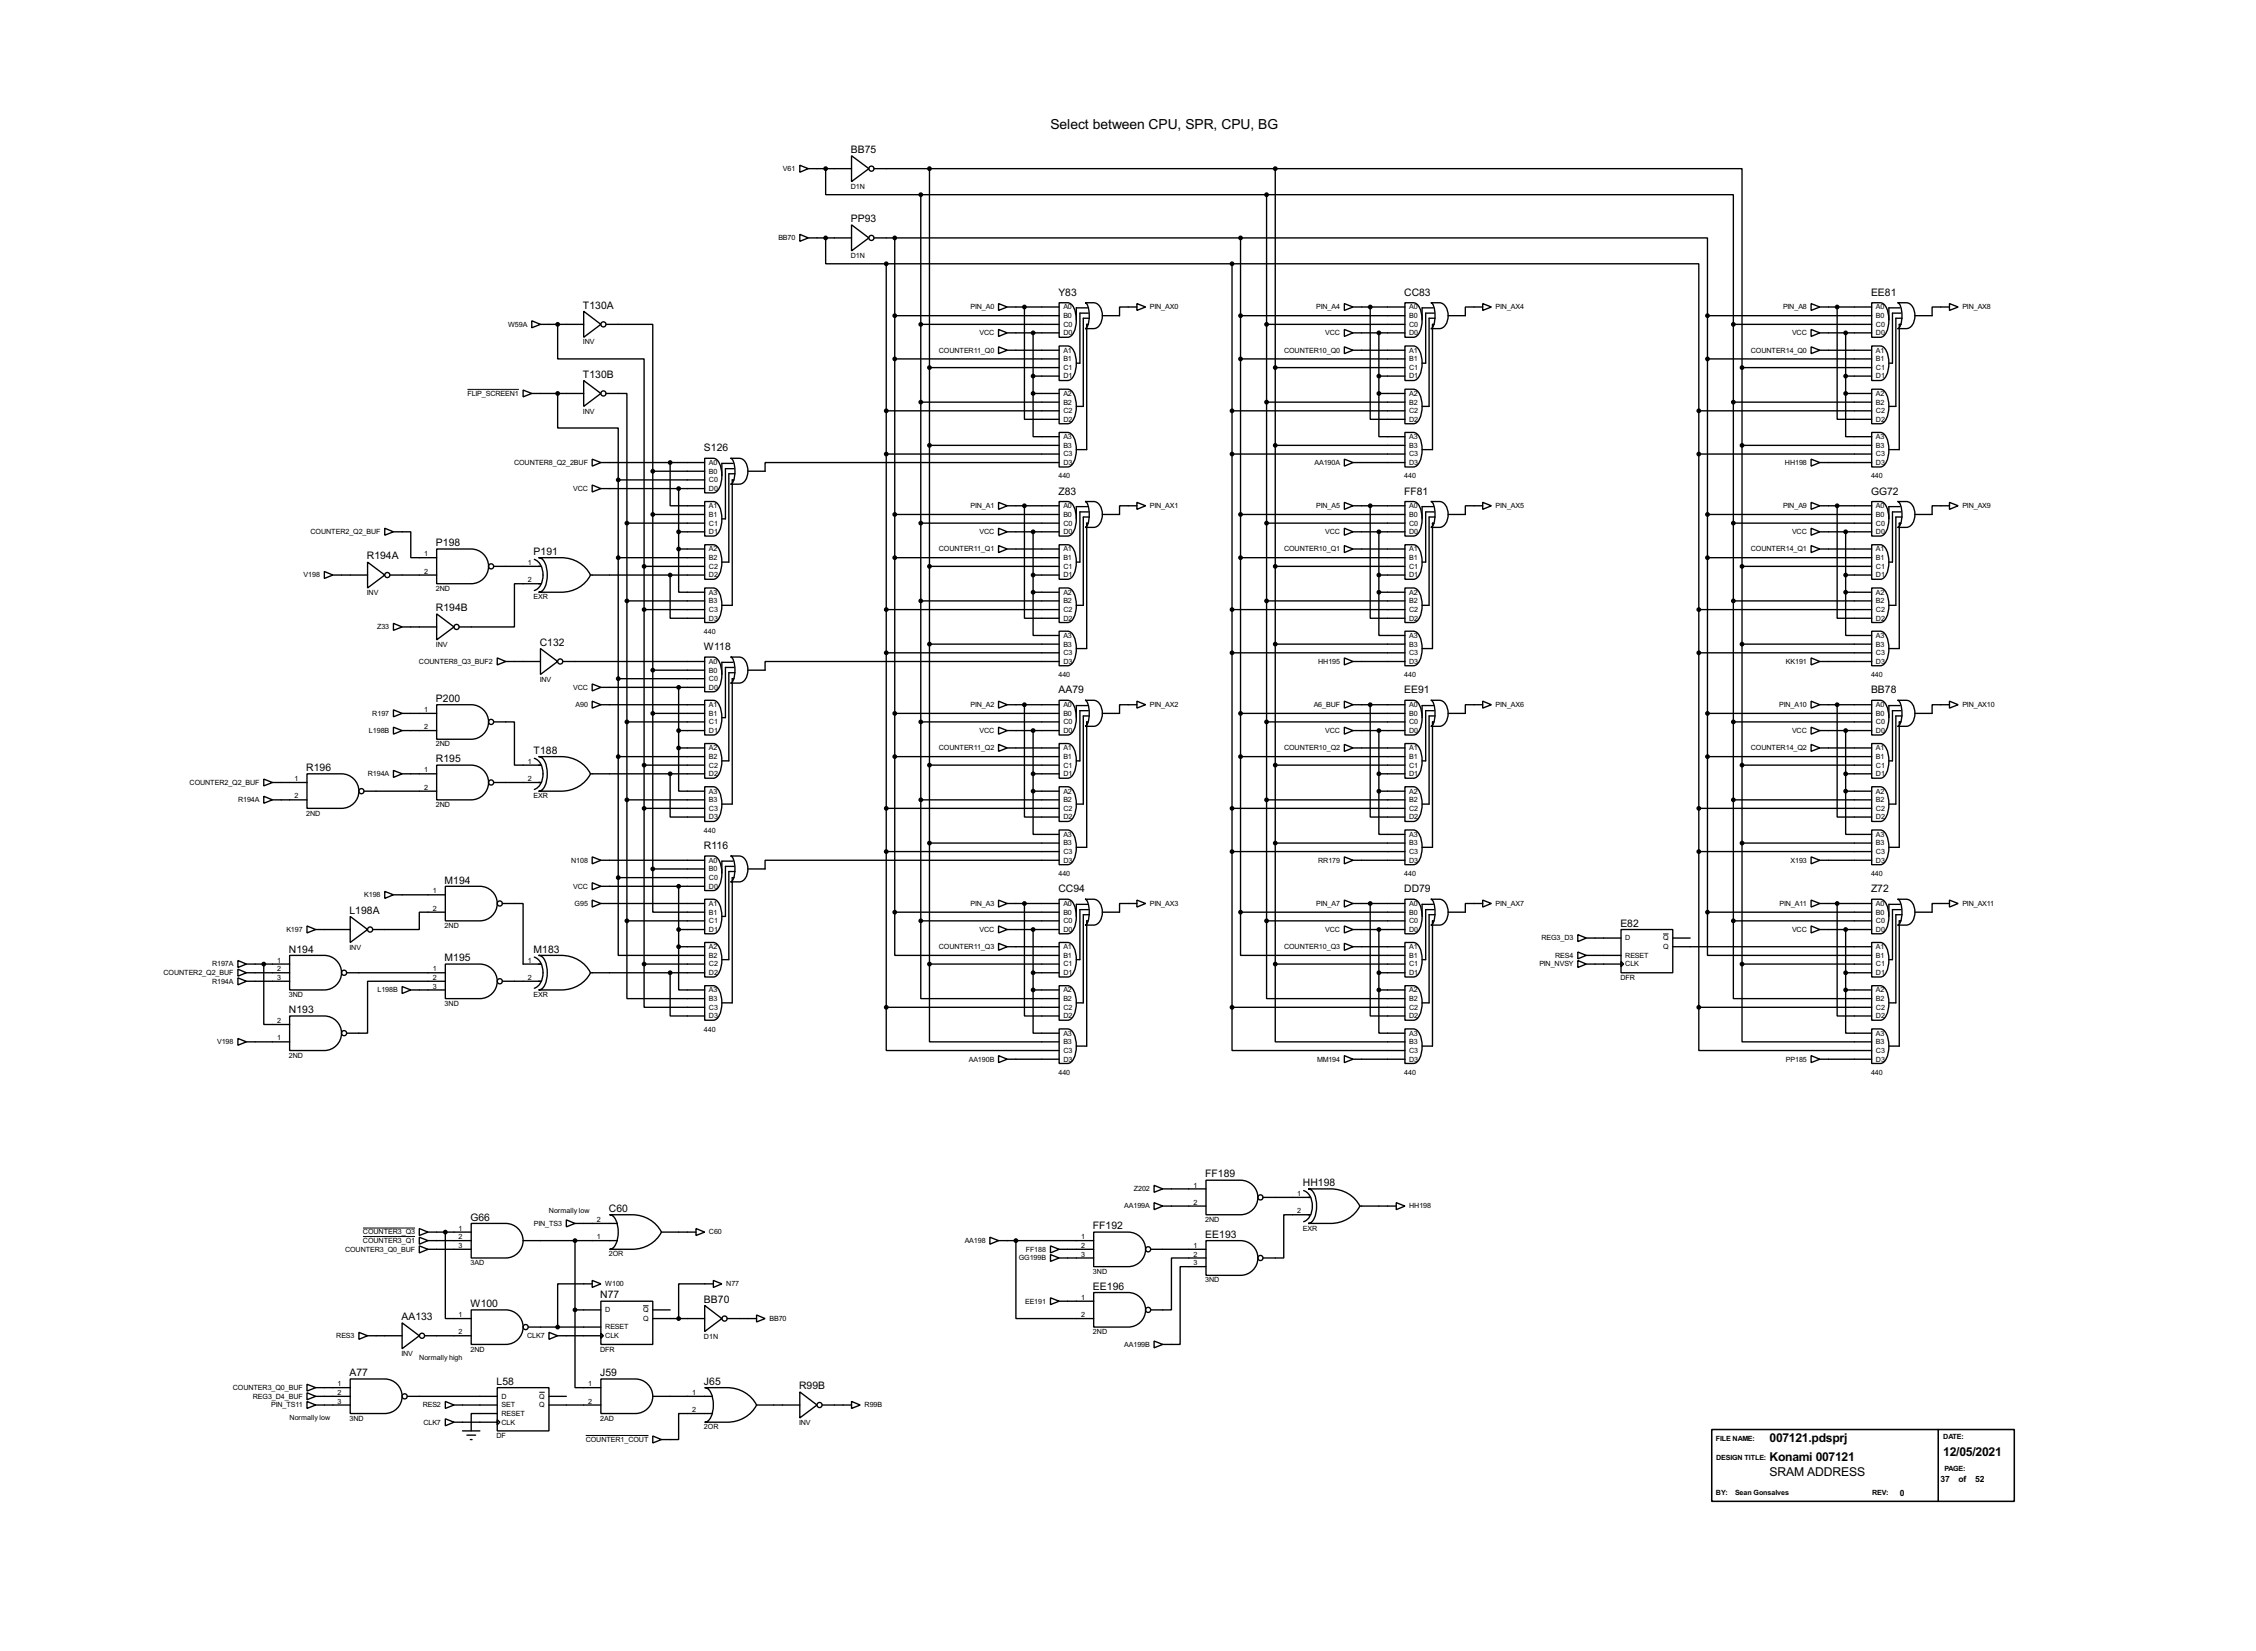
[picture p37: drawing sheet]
<svg xmlns="http://www.w3.org/2000/svg" width="663mm" height="485mm" viewBox="0 0 663 485" stroke-linecap="round" stroke-linejoin="round" font-family="sans-serif">
<defs><g id="words">
<text font-size="4.6" x="308.7" y="38">Select between CPU, SPR, CPU, BG</text>
<g font-size="4">
<text x="520" y="423.6">007121.pdsprj</text>
<text x="520" y="429.4">Konami 007121</text>
<text x="571" y="427.7">12/05/2021</text>
<text x="520" y="433.8">SRAM ADDRESS</text>
</g>
<g font-size="3.4">
<text x="250" y="45">BB75</text>
<text x="250" y="65.3">PP93</text>
<text x="311" y="86.8">Y83</text>
<text x="412.6" y="86.8">CC83</text>
<text x="549.8" y="86.8">EE81</text>
<text x="171.3" y="90.7">T130A</text>
<text x="171.3" y="111">T130B</text>
<text x="206.9" y="132.6">S126</text>
<text x="311" y="145.3">Z83</text>
<text x="412.6" y="145.3">FF81</text>
<text x="549.8" y="145.3">GG72</text>
<text x="128.1" y="160.5">P198</text>
<text x="107.8" y="164.4">R194A</text>
<text x="156.8" y="163">P191</text>
<text x="128.1" y="179.6">R194B</text>
<text x="158.6" y="189.8">C132</text>
<text x="206.9" y="191">W118</text>
<text x="311" y="203.7">AA79</text>
<text x="412.6" y="203.7">EE91</text>
<text x="549.8" y="203.7">BB78</text>
<text x="128.1" y="206.3">P200</text>
<text x="156.8" y="221.5">T188</text>
<text x="90" y="226.6">R196</text>
<text x="128.1" y="224">R195</text>
<text x="206.9" y="249.4">R116</text>
<text x="130.7" y="259.6">M194</text>
<text x="311" y="262.1">CC94</text>
<text x="412.6" y="262.1">DD79</text>
<text x="549.8" y="262.1">Z72</text>
<text x="102.7" y="268.5">L198A</text>
<text x="476.1" y="272.3">E82</text>
<text x="84.9" y="279.9">N194</text>
<text x="156.8" y="279.9">M183</text>
<text x="130.7" y="282.5">M195</text>
<text x="84.9" y="297.7">N193</text>
<text x="354.2" y="346">FF189</text>
<text x="382.9" y="348.5">HH198</text>
<text x="138.3" y="358.7">G66</text>
<text x="178.9" y="356.1">C60</text>
<text x="321.2" y="361.2">FF192</text>
<text x="354.2" y="363.7">EE193</text>
<text x="176.4" y="381.5">N77</text>
<text x="206.9" y="382.8">BB70</text>
<text x="321.2" y="379">EE196</text>
<text x="118" y="387.9">AA133</text>
<text x="138.3" y="384.1">W100</text>
<text x="102.7" y="404.4">A77</text>
<text x="145.9" y="406.9">L58</text>
<text x="176.4" y="404.4">J59</text>
<text x="206.9" y="406.9">J65</text>
<text x="234.8" y="408.2">R99B</text>
</g>
<g font-size="2.8">
<text x="570.2" y="435.4">37</text>
<text x="575.5" y="435.4">of</text>
<text x="580.4" y="435.4">52</text>
<text x="558.2" y="439.4">0</text>
</g>
<g font-size="2.4">
<text x="230.1" y="50.2">V61</text>
<text x="250" y="55.5">D1N</text>
<text x="228.7" y="70.6">BB70</text>
<text x="250" y="75.8">D1N</text>
<text x="149.3" y="96">W59A</text>
<text x="285.2" y="90.9">PIN_A0</text>
<text x="312.5" y="90.9">A0</text>
<text x="312.5" y="93.5">B0</text>
<text x="312.5" y="96">C0</text>
<text x="337.9" y="90.9">PIN_AX0</text>
<text x="386.8" y="90.9">PIN_A4</text>
<text x="414.1" y="90.9">A0</text>
<text x="414.1" y="93.5">B0</text>
<text x="414.1" y="96">C0</text>
<text x="439.5" y="90.9">PIN_AX4</text>
<text x="523.9" y="90.9">PIN_A8</text>
<text x="551.2" y="90.9">A0</text>
<text x="551.2" y="93.5">B0</text>
<text x="551.2" y="96">C0</text>
<text x="576.6" y="90.9">PIN_AX8</text>
<text x="171.3" y="101.2">INV</text>
<text x="287.8" y="98.5">VCC</text>
<text x="312.5" y="98.5">D0</text>
<text x="389.4" y="98.5">VCC</text>
<text x="414.1" y="98.5">D0</text>
<text x="526.6" y="98.5">VCC</text>
<text x="551.2" y="98.5">D0</text>
<text x="275.9" y="103.6">COUNTER11_Q0</text>
<text x="312.5" y="103.6">A1</text>
<text x="312.5" y="106.2">B1</text>
<text x="377.3" y="103.6">COUNTER10_Q0</text>
<text x="414.1" y="103.6">A1</text>
<text x="414.1" y="106.2">B1</text>
<text x="514.5" y="103.6">COUNTER14_Q0</text>
<text x="551.2" y="103.6">A1</text>
<text x="551.2" y="106.2">B1</text>
<text x="312.5" y="108.7">C1</text>
<text x="312.5" y="111.2">D1</text>
<text x="414.1" y="108.7">C1</text>
<text x="414.1" y="111.2">D1</text>
<text x="551.2" y="108.7">C1</text>
<text x="551.2" y="111.2">D1</text>
<text x="137.4" y="116.3">FLIP_SCREEN1</text>
<text x="312.5" y="116.3">A2</text>
<text x="312.5" y="118.9">B2</text>
<text x="414.1" y="116.3">A2</text>
<text x="414.1" y="118.9">B2</text>
<text x="551.2" y="116.3">A2</text>
<text x="551.2" y="118.9">B2</text>
<text x="171.3" y="121.5">INV</text>
<text x="312.5" y="121.4">C2</text>
<text x="312.5" y="123.9">D2</text>
<text x="414.1" y="121.4">C2</text>
<text x="414.1" y="123.9">D2</text>
<text x="551.2" y="121.4">C2</text>
<text x="551.2" y="123.9">D2</text>
<text x="312.5" y="129">A3</text>
<text x="312.5" y="131.6">B3</text>
<text x="414.1" y="129">A3</text>
<text x="414.1" y="131.6">B3</text>
<text x="551.2" y="129">A3</text>
<text x="551.2" y="131.6">B3</text>
<text x="151.1" y="136.6">COUNTER8_Q2_2BUF</text>
<text x="208.3" y="136.6">A0</text>
<text x="312.5" y="134.1">C3</text>
<text x="312.5" y="136.6">D3</text>
<text x="386.3" y="136.6">AA190A</text>
<text x="414.1" y="134.1">C3</text>
<text x="414.1" y="136.6">D3</text>
<text x="524.5" y="136.6">HH198</text>
<text x="551.2" y="134.1">C3</text>
<text x="551.2" y="136.6">D3</text>
<text x="208.3" y="139.2">B0</text>
<text x="208.3" y="141.7">C0</text>
<text x="311" y="140.5">440</text>
<text x="412.6" y="140.5">440</text>
<text x="549.8" y="140.5">440</text>
<text x="168.4" y="144.3">VCC</text>
<text x="208.3" y="149.3">A1</text>
<text x="208.3" y="144.3">D0</text>
<text x="285.2" y="149.3">PIN_A1</text>
<text x="312.5" y="149.3">A0</text>
<text x="337.9" y="149.3">PIN_AX1</text>
<text x="386.8" y="149.3">PIN_A5</text>
<text x="414.1" y="149.3">A0</text>
<text x="439.5" y="149.3">PIN_AX5</text>
<text x="523.9" y="149.3">PIN_A9</text>
<text x="551.2" y="149.3">A0</text>
<text x="576.6" y="149.3">PIN_AX9</text>
<text x="208.3" y="151.9">B1</text>
<text x="208.3" y="154.4">C1</text>
<text x="312.5" y="151.9">B0</text>
<text x="312.5" y="154.4">C0</text>
<text x="414.1" y="151.9">B0</text>
<text x="414.1" y="154.4">C0</text>
<text x="551.2" y="151.9">B0</text>
<text x="551.2" y="154.4">C0</text>
<text x="91.3" y="157">COUNTER2_Q2_BUF</text>
<text x="208.3" y="157">D1</text>
<text x="287.8" y="157">VCC</text>
<text x="312.5" y="157">D0</text>
<text x="389.4" y="157">VCC</text>
<text x="414.1" y="157">D0</text>
<text x="526.6" y="157">VCC</text>
<text x="551.2" y="157">D0</text>
<text x="124.6" y="163.5">1</text>
<text x="155.1" y="166">1</text>
<text x="208.3" y="162">A2</text>
<text x="208.3" y="164.6">B2</text>
<text x="208.3" y="167.1">C2</text>
<text x="275.9" y="162">COUNTER11_Q1</text>
<text x="312.5" y="162">A1</text>
<text x="312.5" y="164.6">B1</text>
<text x="312.5" y="167.1">C1</text>
<text x="377.3" y="162">COUNTER10_Q1</text>
<text x="414.1" y="162">A1</text>
<text x="414.1" y="164.6">B1</text>
<text x="414.1" y="167.1">C1</text>
<text x="514.5" y="162">COUNTER14_Q1</text>
<text x="551.2" y="162">A1</text>
<text x="551.2" y="164.6">B1</text>
<text x="551.2" y="167.1">C1</text>
<text x="89.2" y="169.7">V198</text>
<text x="124.6" y="168.6">2</text>
<text x="128.1" y="173.6">2ND</text>
<text x="155.1" y="171.1">2</text>
<text x="208.3" y="169.7">D2</text>
<text x="312.5" y="169.7">D1</text>
<text x="414.1" y="169.7">D1</text>
<text x="551.2" y="169.7">D1</text>
<text x="107.8" y="174.9">INV</text>
<text x="156.8" y="176.1">EXR</text>
<text x="208.3" y="174.7">A3</text>
<text x="208.3" y="177.3">B3</text>
<text x="208.3" y="179.8">C3</text>
<text x="312.5" y="174.7">A2</text>
<text x="312.5" y="177.3">B2</text>
<text x="312.5" y="179.8">C2</text>
<text x="414.1" y="174.7">A2</text>
<text x="414.1" y="177.3">B2</text>
<text x="414.1" y="179.8">C2</text>
<text x="551.2" y="174.7">A2</text>
<text x="551.2" y="177.3">B2</text>
<text x="551.2" y="179.8">C2</text>
<text x="110.8" y="184.9">Z33</text>
<text x="208.3" y="182.4">D3</text>
<text x="312.5" y="182.4">D2</text>
<text x="414.1" y="182.4">D2</text>
<text x="551.2" y="182.4">D2</text>
<text x="128.1" y="190.1">INV</text>
<text x="206.9" y="186.3">440</text>
<text x="312.5" y="187.4">A3</text>
<text x="312.5" y="190">B3</text>
<text x="414.1" y="187.4">A3</text>
<text x="414.1" y="190">B3</text>
<text x="551.2" y="187.4">A3</text>
<text x="551.2" y="190">B3</text>
<text x="123.1" y="195.1">COUNTER8_Q3_BUF2</text>
<text x="208.3" y="195.1">A0</text>
<text x="208.3" y="197.6">B0</text>
<text x="312.5" y="192.5">C3</text>
<text x="312.5" y="195.1">D3</text>
<text x="387.3" y="195.1">HH195</text>
<text x="414.1" y="192.5">C3</text>
<text x="414.1" y="195.1">D3</text>
<text x="524.8" y="195.1">KK191</text>
<text x="551.2" y="192.5">C3</text>
<text x="551.2" y="195.1">D3</text>
<text x="158.6" y="200.3">INV</text>
<text x="168.4" y="202.7">VCC</text>
<text x="208.3" y="200.1">C0</text>
<text x="208.3" y="202.7">D0</text>
<text x="311" y="199">440</text>
<text x="412.6" y="199">440</text>
<text x="549.8" y="199">440</text>
<text x="124.6" y="209.2">1</text>
<text x="169.1" y="207.8">A90</text>
<text x="208.3" y="207.8">A1</text>
<text x="285.2" y="207.8">PIN_A2</text>
<text x="312.5" y="207.8">A0</text>
<text x="337.9" y="207.8">PIN_AX2</text>
<text x="386" y="207.8">A6_BUF</text>
<text x="414.1" y="207.8">A0</text>
<text x="439.5" y="207.8">PIN_AX6</text>
<text x="522.8" y="207.8">PIN_A10</text>
<text x="551.2" y="207.8">A0</text>
<text x="576.6" y="207.8">PIN_AX10</text>
<text x="108.4" y="215.4">L198B</text>
<text x="109.4" y="210.3">R197</text>
<text x="124.6" y="214.3">2</text>
<text x="208.3" y="210.3">B1</text>
<text x="208.3" y="212.8">C1</text>
<text x="208.3" y="215.4">D1</text>
<text x="287.8" y="215.4">VCC</text>
<text x="312.5" y="210.3">B0</text>
<text x="312.5" y="212.8">C0</text>
<text x="312.5" y="215.4">D0</text>
<text x="389.4" y="215.4">VCC</text>
<text x="414.1" y="210.3">B0</text>
<text x="414.1" y="212.8">C0</text>
<text x="414.1" y="215.4">D0</text>
<text x="526.6" y="215.4">VCC</text>
<text x="551.2" y="210.3">B0</text>
<text x="551.2" y="212.8">C0</text>
<text x="551.2" y="215.4">D0</text>
<text x="128.1" y="219.3">2ND</text>
<text x="208.3" y="220.5">A2</text>
<text x="275.9" y="220.5">COUNTER11_Q2</text>
<text x="312.5" y="220.5">A1</text>
<text x="377.3" y="220.5">COUNTER10_Q2</text>
<text x="414.1" y="220.5">A1</text>
<text x="514.5" y="220.5">COUNTER14_Q2</text>
<text x="551.2" y="220.5">A1</text>
<text x="124.6" y="227">1</text>
<text x="155.1" y="224.4">1</text>
<text x="208.3" y="223">B2</text>
<text x="208.3" y="225.5">C2</text>
<text x="312.5" y="223">B1</text>
<text x="312.5" y="225.5">C1</text>
<text x="414.1" y="223">B1</text>
<text x="414.1" y="225.5">C1</text>
<text x="551.2" y="223">B1</text>
<text x="551.2" y="225.5">C1</text>
<text x="55.7" y="230.6">COUNTER2_Q2_BUF</text>
<text x="86.5" y="229.5">1</text>
<text x="108.1" y="228.1">R194A</text>
<text x="124.6" y="232.1">2</text>
<text x="155.1" y="229.5">2</text>
<text x="208.3" y="233.2">A3</text>
<text x="208.3" y="228.1">D2</text>
<text x="312.5" y="233.2">A2</text>
<text x="312.5" y="228.1">D1</text>
<text x="414.1" y="233.2">A2</text>
<text x="414.1" y="228.1">D1</text>
<text x="551.2" y="233.2">A2</text>
<text x="551.2" y="228.1">D1</text>
<text x="70" y="235.7">R194A</text>
<text x="86.5" y="234.6">2</text>
<text x="90" y="239.6">2ND</text>
<text x="128.1" y="237.1">2ND</text>
<text x="156.8" y="234.6">EXR</text>
<text x="208.3" y="235.7">B3</text>
<text x="208.3" y="238.2">C3</text>
<text x="312.5" y="235.7">B2</text>
<text x="312.5" y="238.2">C2</text>
<text x="414.1" y="235.7">B2</text>
<text x="414.1" y="238.2">C2</text>
<text x="551.2" y="235.7">B2</text>
<text x="551.2" y="238.2">C2</text>
<text x="206.9" y="244.7">440</text>
<text x="208.3" y="240.8">D3</text>
<text x="312.5" y="245.9">A3</text>
<text x="312.5" y="240.8">D2</text>
<text x="414.1" y="245.9">A3</text>
<text x="414.1" y="240.8">D2</text>
<text x="551.2" y="245.9">A3</text>
<text x="551.2" y="240.8">D2</text>
<text x="312.5" y="248.4">B3</text>
<text x="312.5" y="250.9">C3</text>
<text x="414.1" y="248.4">B3</text>
<text x="414.1" y="250.9">C3</text>
<text x="551.2" y="248.4">B3</text>
<text x="551.2" y="250.9">C3</text>
<text x="167.8" y="253.5">N108</text>
<text x="208.3" y="253.5">A0</text>
<text x="208.3" y="256">B0</text>
<text x="311" y="257.4">440</text>
<text x="312.5" y="253.5">D3</text>
<text x="387.3" y="253.5">RR179</text>
<text x="412.6" y="257.4">440</text>
<text x="414.1" y="253.5">D3</text>
<text x="526.1" y="253.5">X193</text>
<text x="549.8" y="257.4">440</text>
<text x="551.2" y="253.5">D3</text>
<text x="107" y="263.6">K198</text>
<text x="127.2" y="262.5">1</text>
<text x="168.4" y="261.1">VCC</text>
<text x="208.3" y="258.6">C0</text>
<text x="208.3" y="261.1">D0</text>
<text x="127.2" y="267.6">2</text>
<text x="168.9" y="266.2">G95</text>
<text x="208.3" y="266.2">A1</text>
<text x="208.3" y="268.7">B1</text>
<text x="285.2" y="266.2">PIN_A3</text>
<text x="312.5" y="266.2">A0</text>
<text x="312.5" y="268.7">B0</text>
<text x="337.9" y="266.2">PIN_AX3</text>
<text x="386.8" y="266.2">PIN_A7</text>
<text x="414.1" y="266.2">A0</text>
<text x="414.1" y="268.7">B0</text>
<text x="439.5" y="266.2">PIN_AX7</text>
<text x="522.9" y="266.2">PIN_A11</text>
<text x="551.2" y="266.2">A0</text>
<text x="551.2" y="268.7">B0</text>
<text x="576.6" y="266.2">PIN_AX11</text>
<text x="84.2" y="273.8">K197</text>
<text x="130.7" y="272.7">2ND</text>
<text x="208.3" y="271.3">C1</text>
<text x="208.3" y="273.8">D1</text>
<text x="287.8" y="273.8">VCC</text>
<text x="312.5" y="271.3">C0</text>
<text x="312.5" y="273.8">D0</text>
<text x="389.4" y="273.8">VCC</text>
<text x="414.1" y="271.3">C0</text>
<text x="414.1" y="273.8">D0</text>
<text x="526.6" y="273.8">VCC</text>
<text x="551.2" y="271.3">C0</text>
<text x="551.2" y="273.8">D0</text>
<text x="102.7" y="279">INV</text>
<text x="208.3" y="278.9">A2</text>
<text x="208.3" y="281.4">B2</text>
<text x="275.9" y="278.9">COUNTER11_Q3</text>
<text x="312.5" y="278.9">A1</text>
<text x="312.5" y="281.4">B1</text>
<text x="377.3" y="278.9">COUNTER10_Q3</text>
<text x="414.1" y="278.9">A1</text>
<text x="414.1" y="281.4">B1</text>
<text x="452.9" y="276.3">REG3_D3</text>
<text x="457" y="281.4">RES4</text>
<text x="477.6" y="281.4">RESET</text>
<text x="477.6" y="276.3">D</text>
<text x="488.7" y="276.3">Q</text>
<text x="488.7" y="278.9">Q</text>
<text x="551.2" y="278.9">A1</text>
<text x="551.2" y="281.4">B1</text>
<text x="48.1" y="286.5">COUNTER2_Q2_BUF</text>
<text x="62.3" y="284">R197A</text>
<text x="81.5" y="282.9">1</text>
<text x="81.5" y="285.4">2</text>
<text x="81.5" y="287.9">3</text>
<text x="127.2" y="285.4">1</text>
<text x="127.2" y="287.9">2</text>
<text x="155.1" y="282.9">1</text>
<text x="155.1" y="287.9">2</text>
<text x="208.3" y="284">C2</text>
<text x="208.3" y="286.5">D2</text>
<text x="312.5" y="284">C1</text>
<text x="312.5" y="286.5">D1</text>
<text x="414.1" y="284">C1</text>
<text x="414.1" y="286.5">D1</text>
<text x="452.3" y="284">PIN_NVSY</text>
<text x="476.1" y="287.9">DFR</text>
<text x="477.6" y="284">CLK</text>
<text x="551.2" y="284">C1</text>
<text x="551.2" y="286.5">D1</text>
<text x="62.3" y="289">R194A</text>
<text x="84.9" y="293">3ND</text>
<text x="110.9" y="291.6">L198B</text>
<text x="127.2" y="290.5">3</text>
<text x="156.8" y="293">EXR</text>
<text x="208.3" y="291.6">A3</text>
<text x="312.5" y="291.6">A2</text>
<text x="414.1" y="291.6">A2</text>
<text x="551.2" y="291.6">A2</text>
<text x="130.7" y="295.5">3ND</text>
<text x="208.3" y="294.1">B3</text>
<text x="208.3" y="296.7">C3</text>
<text x="208.3" y="299.2">D3</text>
<text x="312.5" y="294.1">B2</text>
<text x="312.5" y="296.7">C2</text>
<text x="312.5" y="299.2">D2</text>
<text x="414.1" y="294.1">B2</text>
<text x="414.1" y="296.7">C2</text>
<text x="414.1" y="299.2">D2</text>
<text x="551.2" y="294.1">B2</text>
<text x="551.2" y="296.7">C2</text>
<text x="551.2" y="299.2">D2</text>
<text x="81.5" y="305.7">1</text>
<text x="81.5" y="300.6">2</text>
<text x="206.9" y="303.1">440</text>
<text x="312.5" y="304.3">A3</text>
<text x="414.1" y="304.3">A3</text>
<text x="551.2" y="304.3">A3</text>
<text x="63.8" y="306.8">V198</text>
<text x="84.9" y="310.8">2ND</text>
<text x="284.7" y="311.9">AA190B</text>
<text x="312.5" y="306.8">B3</text>
<text x="312.5" y="309.4">C3</text>
<text x="312.5" y="311.9">D3</text>
<text x="387" y="311.9">MM194</text>
<text x="414.1" y="306.8">B3</text>
<text x="414.1" y="309.4">C3</text>
<text x="414.1" y="311.9">D3</text>
<text x="524.8" y="311.9">PP185</text>
<text x="551.2" y="306.8">B3</text>
<text x="551.2" y="309.4">C3</text>
<text x="551.2" y="311.9">D3</text>
<text x="311" y="315.8">440</text>
<text x="412.6" y="315.8">440</text>
<text x="549.8" y="315.8">440</text>
<text x="333.2" y="350">Z202</text>
<text x="350.7" y="348.9">1</text>
<text x="350.7" y="354">2</text>
<text x="381.2" y="351.4">1</text>
<text x="161.3" y="356.3">Normally low</text>
<text x="175.4" y="359.1">2</text>
<text x="330.4" y="355.1">AA199A</text>
<text x="354.2" y="359">2ND</text>
<text x="381.2" y="356.5">2</text>
<text x="414.1" y="355.1">HH198</text>
<text x="106.7" y="365.2">COUNTER3_Q1</text>
<text x="106.7" y="362.7">COUNTER3_Q3</text>
<text x="134.8" y="361.6">1</text>
<text x="134.8" y="364.1">2</text>
<text x="156.9" y="360.2">PIN_TS3</text>
<text x="175.4" y="364.1">1</text>
<text x="208.3" y="362.7">C60</text>
<text x="283.5" y="365.2">AA198</text>
<text x="317.7" y="364.1">1</text>
<text x="382.9" y="361.6">EXR</text>
<text x="101.4" y="367.8">COUNTER3_Q0_BUF</text>
<text x="134.8" y="366.7">3</text>
<text x="138.3" y="371.7">3AD</text>
<text x="178.9" y="369.2">2OR</text>
<text x="299.4" y="370.3">GG199B</text>
<text x="301.4" y="367.8">FF188</text>
<text x="317.7" y="366.7">2</text>
<text x="317.7" y="369.2">3</text>
<text x="350.7" y="366.7">1</text>
<text x="350.7" y="369.2">2</text>
<text x="350.7" y="371.8">3</text>
<text x="177.9" y="377.9">W100</text>
<text x="213.4" y="377.9">N77</text>
<text x="321.2" y="374.3">3ND</text>
<text x="354.2" y="376.8">3ND</text>
<text x="301.2" y="383">EE191</text>
<text x="317.7" y="381.9">1</text>
<text x="134.8" y="387">1</text>
<text x="177.9" y="385.6">D</text>
<text x="189" y="385.6">Q</text>
<text x="189" y="388.1">Q</text>
<text x="226.1" y="388.1">BB70</text>
<text x="317.7" y="387">2</text>
<text x="98.8" y="393.2">RES3</text>
<text x="134.8" y="392.1">2</text>
<text x="154.9" y="393.2">CLK7</text>
<text x="177.9" y="390.6">RESET</text>
<text x="177.9" y="393.2">CLK</text>
<text x="206.9" y="393.3">D1N</text>
<text x="321.2" y="392">2ND</text>
<text x="330.4" y="395.7">AA199B</text>
<text x="118" y="398.4">INV</text>
<text x="123.2" y="399.5">Normally high</text>
<text x="138.3" y="397.1">2ND</text>
<text x="176.4" y="397.1">DFR</text>
<text x="99.2" y="407.3">1</text>
<text x="172.9" y="407.3">1</text>
<text x="68.4" y="408.4">COUNTER3_Q0_BUF</text>
<text x="74.3" y="411">REG3_D4_BUF</text>
<text x="79.7" y="413.5">PIN_TS11</text>
<text x="99.2" y="409.9">2</text>
<text x="99.2" y="412.4">3</text>
<text x="124.2" y="413.5">RES2</text>
<text x="147.4" y="413.5">SET</text>
<text x="147.4" y="411">D</text>
<text x="158.5" y="411">Q</text>
<text x="158.5" y="413.5">Q</text>
<text x="172.9" y="412.4">2</text>
<text x="203.4" y="409.9">1</text>
<text x="254.1" y="413.5">R99B</text>
<text x="85.1" y="417.2">Normally low</text>
<text x="102.7" y="417.4">3ND</text>
<text x="124.4" y="418.6">CLK7</text>
<text x="147.4" y="416">RESET</text>
<text x="147.4" y="418.6">CLK</text>
<text x="176.4" y="417.4">2AD</text>
<text x="203.4" y="414.9">2</text>
<text x="206.9" y="420">2OR</text>
<text x="234.8" y="418.7">INV</text>
<text x="145.9" y="422.5">DF</text>
<text x="172.1" y="423.7">COUNTER1_COUT</text>
<text x="504.2" y="423.5">FILE NAME:</text>
<text x="571" y="422.9">DATE:</text>
<text x="504.3" y="428.9">DESIGN TITLE:</text>
<text x="571.3" y="432.3">PAGE:</text>
<text x="504.2" y="439.2">BY:</text>
<text x="509.8" y="439.2">Sean Gonsalves</text>
<text x="550.1" y="439.3">REV:</text>
</g>
</g></defs>
<g fill="none" stroke="#000" stroke-width=".4">
<path d="M235 48.6l2.5 1-2.5 1zM237.5 49.6h12.7M242.6 49.6v7.6h28M250.2 45.8l5.1 3.8-5.1 3.8zM256.8 49.6h117.9M270.6 57.2v213.4M270.6 57.2h101.6M273.1 49.6v233.7M372.2 57.2h137.1v38.1M372.2 57.2v213.4M374.7 49.6h137.2v58.4M374.7 49.6v233.7"/>
<path d="M235 68.9l2.5 1-2.5 1zM237.5 69.9h12.7M242.6 69.9v7.6h17.8M250.2 66.1l5.1 3.8-5.1 3.8zM256.8 69.9h107.7M260.4 77.5v218.5M260.4 77.5h101.6M262.9 69.9v198.1M362 77.5h137.2v43.2M362 77.5v218.5M364.5 69.9h137.2v22.9M364.5 69.9v198.1"/>
<path d="M156.3 94.3l2.5 1-2.5 1zM158.8 95.3h12.7M163.9 95.3v10.2h25.4v60.9M171.5 91.5l5.1 3.8-5.1 3.8zM178.1 95.3h13.7v43.2M262.9 92.8h48.3M270.6 95.3h40.6M293.4 89.2l2.6 1-2.6 1zM293.4 96.8l2.6 1-2.6 1.1zM296 90.2h15.2M296 97.8h15.2M301 90.2v33h10.2"/>
<path d="M303.6 97.8v17.8M311.2 89h2.5a3.2 3.2 0 0 1 2.4 3 7.7 7.7 0 0 1-1.4 6.7l-1 .4h-2.5zM318.8 89h2.6a3.3 3.3 0 0 1 2.5 3.8 3.3 3.3 0 0 1-4.1 3.8h-1a2.96 2.96 0 0 0 1.2-3l-.2-3.2a1.56 1.56 0 0 0-1-1.4zM319.6 90.5h-3.3v3.5M319.8 95.3h-.5v36.8h-3M319.8 92h-2.5v14.7h-1M320.1 93.5h-1.8v25.9h-2M334.1 89.2l2.5 1-2.5 1zM334.1 90.2h-5.1v2.6h-5.1M364.5 92.8h48.3M372.2 95.3h40.6M395 89.2l2.6 1-2.6 1z"/>
<path d="M395 96.8l2.6 1-2.6 1.1zM397.6 90.2h15.2M397.6 97.8h15.2M402.6 90.2v33h10.2M405.2 97.8v17.8M412.8 89h2.5a3.2 3.2 0 0 1 2.4 3 7.7 7.7 0 0 1-1.4 6.7l-1 .4h-2.5zM420.4 89h2.6a3.3 3.3 0 0 1 2.5 3.8 3.3 3.3 0 0 1-4.1 3.8h-1a2.96 2.96 0 0 0 1.2-3l-.2-3.2a1.56 1.56 0 0 0-1-1.4zM421.2 90.5h-3.3v3.5M421.4 95.3h-.5v36.8h-3M421.4 92h-2.5v14.7h-1M421.7 93.5h-1.8v25.9h-2M435.7 89.2l2.5 1-2.5 1z"/>
<path d="M435.7 90.2h-5.1v2.6h-5.1M501.7 92.8h48.3M501.7 92.8v175.2M509.3 95.3h40.7M509.3 95.3v175.3M532.2 89.2l2.5 1-2.5 1zM532.2 96.8l2.5 1-2.5 1.1zM534.7 90.2h15.3M534.7 97.8h15.3M539.8 90.2v33h10.2M542.3 97.8v17.8M550 89h2.5a3.2 3.2 0 0 1 2.3 3 7.8 7.8 0 0 1-1.3 6.7l-1 .4h-2.5z"/>
<path d="M557.6 89h2.5a3.3 3.3 0 0 1 2.6 3.8 3.3 3.3 0 0 1-4.1 3.8h-1a2.98 2.98 0 0 0 1.2-3l-.2-3.2a1.6 1.6 0 0 0-1-1.4zM558.3 90.5h-3.3v3.5M558.6 95.3h-.5v36.8h-3.1M558.6 92h-2.5v14.7h-1.1M558.9 93.5h-1.8v25.9h-2.1M572.8 89.2l2.6 1-2.6 1zM572.8 90.2h-5.1v2.6h-5M153.7 114.6l2.6 1-2.6 1zM156.3 115.6h15.2M163.9 115.6v10.2h17.8v15.2M171.5 111.8l5.1 3.8-5.1 3.8zM178.1 115.6h6.1v38.1"/>
<path d="M262.9 105.5h48.3M270.6 118.2h40.6M273.1 108h38.1M293.4 101.9l2.6 1-2.6 1zM296 102.9h15.2M303.6 115.6v12.7h7.6M303.6 110.5h7.6M303.6 115.6h7.6M311.2 101.7h2.5a3.2 3.2 0 0 1 2.4 3 7.7 7.7 0 0 1-1.4 6.7l-1 .4h-2.5zM311.2 114.4h2.5a3.2 3.2 0 0 1 2.4 3 7.7 7.7 0 0 1-1.4 6.7l-1 .4h-2.5zM364.5 105.5h48.3M372.2 118.2h40.6"/>
<path d="M374.7 108h38.1M395 101.9l2.6 1-2.6 1zM397.6 102.9h15.2M405.2 115.6v12.7h7.6M405.2 110.5h7.6M405.2 115.6h7.6M412.8 101.7h2.5a3.2 3.2 0 0 1 2.4 3 7.7 7.7 0 0 1-1.4 6.7l-1 .4h-2.5zM412.8 114.4h2.5a3.2 3.2 0 0 1 2.4 3 7.7 7.7 0 0 1-1.4 6.7l-1 .4h-2.5zM501.7 105.5h48.3M509.3 118.2h40.7M511.9 108h38.1M511.9 108v175.3"/>
<path d="M532.2 101.9l2.5 1-2.5 1zM534.7 102.9h15.3M542.3 115.6v12.7h7.7M542.3 110.5h7.7M542.3 115.6h7.7M550 101.7h2.5a3.2 3.2 0 0 1 2.3 3 7.8 7.8 0 0 1-1.3 6.7l-1 .4h-2.5zM550 114.4h2.5a3.2 3.2 0 0 1 2.3 3 7.8 7.8 0 0 1-1.3 6.7l-1 .4h-2.5zM174 134.9l2.6 1-2.6 1.1zM176.6 135.9h30.5M191.8 138.5h15.3M191.8 138.5v116.8M196.9 135.9v12.7h10.2"/>
<path d="M207.1 134.7h2.5a3.2 3.2 0 0 1 2.3 3 7.7 7.7 0 0 1-1.3 6.7l-1 .4h-2.5zM214.7 134.7h2.5a3.3 3.3 0 0 1 2.6 3.8 3.3 3.3 0 0 1-4.1 3.8h-1a2.98 2.98 0 0 0 1.2-3l-.2-3.2a1.6 1.6 0 0 0-1-1.4zM215.4 136.2h-3.3v3.6M215.7 137.7h-2.5v14.8h-1.1M216 139.2h-1.8v26h-2.1M260.4 120.7h50.8M260.4 133.4h50.8M273.1 130.9h38.1M311.2 127.1h2.5a3.2 3.2 0 0 1 2.4 3 7.7 7.7 0 0 1-1.4 6.7l-1 .4h-2.5zM311.2 135.9h-86.4v2.6h-5M362 120.7h50.8M362 133.4h50.8"/>
<path d="M374.7 130.9h38.1M395 134.9l2.6 1-2.6 1.1zM397.6 135.9h15.2M412.8 127.1h2.5a3.2 3.2 0 0 1 2.4 3 7.7 7.7 0 0 1-1.4 6.7l-1 .4h-2.5zM499.2 120.7h50.8M499.2 133.4h50.8M499.2 120.7v175.3M511.9 130.9h38.1M532.2 134.9l2.5 1-2.5 1.1zM534.7 135.9h15.3M550 127.1h2.5a3.2 3.2 0 0 1 2.3 3 7.8 7.8 0 0 1-1.3 6.7l-1 .4h-2.5zM113.1 155.2l2.5 1.1-2.5 1z"/>
<path d="M115.6 156.3h5.1v7.6h7.6M174 142.5l2.6 1.1-2.6 1zM176.6 143.6h30.5M181.7 141h25.4M181.7 141v116.9M184.2 153.7h22.9M184.2 153.7v116.9M191.8 151.2h15.3M199.4 156.3h7.7M199.4 143.6v17.7M207.1 147.4h2.5a3.2 3.2 0 0 1 2.3 3 7.7 7.7 0 0 1-1.3 6.7l-1 .4h-2.5zM215.7 141h-.5v36.9h-3.1"/>
<path d="M262.9 151.2h48.3M270.6 153.7h40.6M293.4 147.6l2.6 1-2.6 1.1zM293.4 155.2l2.6 1.1-2.6 1zM296 148.6h15.2M296 156.3h15.2M301 148.6v33.1h10.2M303.6 156.3v17.7M311.2 147.4h2.5a3.2 3.2 0 0 1 2.4 3 7.6 7.6 0 0 1-1.4 6.7l-1 .4h-2.5zM318.8 147.4h2.6a3.3 3.3 0 0 1 2.5 3.8 3.3 3.3 0 0 1-4.1 3.8h-1a2.96 2.96 0 0 0 1.2-3l-.2-3.2a1.56 1.56 0 0 0-1-1.4zM319.6 148.9h-3.3v3.6M319.8 153.7h-.5v36.9h-3"/>
<path d="M319.8 150.4h-2.5v14.8h-1M320.1 151.9h-1.8v26h-2M334.1 147.6l2.5 1-2.5 1.1zM334.1 148.6h-5.1v2.6h-5.1M364.5 151.2h48.3M372.2 153.7h40.6M395 147.6l2.6 1-2.6 1.1zM395 155.2l2.6 1.1-2.6 1zM397.6 148.6h15.2M397.6 156.3h15.2M402.6 148.6v33.1h10.2M405.2 156.3v17.7"/>
<path d="M412.8 147.4h2.5a3.2 3.2 0 0 1 2.4 3 7.6 7.6 0 0 1-1.4 6.7l-1 .4h-2.5zM420.4 147.4h2.6a3.3 3.3 0 0 1 2.5 3.8 3.3 3.3 0 0 1-4.1 3.8h-1a2.96 2.96 0 0 0 1.2-3l-.2-3.2a1.56 1.56 0 0 0-1-1.4zM421.2 148.9h-3.3v3.6M421.4 153.7h-.5v36.9h-3M421.4 150.4h-2.5v14.8h-1M421.7 151.9h-1.8v26h-2M435.7 147.6l2.5 1-2.5 1.1zM435.7 148.6h-5.1v2.6h-5.1M501.7 151.2h48.3M509.3 153.7h40.7M532.2 147.6l2.5 1-2.5 1.1zM532.2 155.2l2.5 1.1-2.5 1z"/>
<path d="M534.7 148.6h15.3M534.7 156.3h15.3M539.8 148.6v33.1h10.2M542.3 156.3v17.7M550 147.4h2.5a3.2 3.2 0 0 1 2.3 3 7.7 7.7 0 0 1-1.3 6.7l-1 .4h-2.5zM557.6 147.4h2.5a3.3 3.3 0 0 1 2.6 3.8 3.3 3.3 0 0 1-4.1 3.8h-1a2.98 2.98 0 0 0 1.2-3l-.2-3.2a1.6 1.6 0 0 0-1-1.4zM558.3 148.9h-3.3v3.6M558.6 153.7h-.5v36.9h-3.1M558.6 150.4h-2.5v14.8h-1.1M558.9 151.9h-1.8v26h-2.1M572.8 147.6l2.6 1-2.6 1.1zM572.8 148.6h-5.1v2.6h-5"/>
<path d="M95.3 167.9l2.5 1.1-2.5 1zM97.8 169h10.2M108 165.2l5.1 3.8-5.1 3.8zM114.6 169h13.7M128.3 161.3h10.2a5.1 5.1 0 0 1 5.1 5.1 5.1 5.1 0 0 1-5.1 5.1h-10.2zM145.1 166.4h14M157 164.4a5.3 5.3 0 0 1 2.2 6.9 3.6 3.6 0 0 1-2.2 2.2M158.3 163.9h6.6a9.5 9.5 0 0 1 8.6 5.1 9.4 9.4 0 0 1-8.6 5h-6.6a3.1 3.1 0 0 0 2.3-3.1 7.8 7.8 0 0 0-1.3-6.6zM159.1 171.5h-7.9v12.7h-16.3M173.5 169h33.6M181.7 163.9h25.4M184.2 176.6h22.9"/>
<path d="M189.3 166.4h17.8M189.3 179.1h17.8M189.3 166.4v116.9M196.9 169v12.7h10.2M199.4 161.3v12.7h7.7M199.4 161.3h7.7M207.1 160.1h2.5a3.2 3.2 0 0 1 2.3 3 7.7 7.7 0 0 1-1.3 6.7l-1 .4h-2.5zM207.1 172.8h2.5a3.2 3.2 0 0 1 2.3 3 7.7 7.7 0 0 1-1.3 6.7l-1 .4h-2.5zM260.4 179.1h50.8M262.9 163.9h48.3M270.6 176.6h40.6M273.1 166.4h38.1"/>
<path d="M293.4 160.3l2.6 1-2.6 1.1zM296 161.3h15.2M303.6 174v12.7h7.6M303.6 174h7.6M303.6 169h7.6M311.2 160.1h2.5a3.2 3.2 0 0 1 2.4 3 7.6 7.6 0 0 1-1.4 6.7l-1 .4h-2.5zM311.2 172.8h2.5a3.2 3.2 0 0 1 2.4 3 7.6 7.6 0 0 1-1.4 6.7l-1 .4h-2.5zM362 179.1h50.8M364.5 163.9h48.3M372.2 176.6h40.6M374.7 166.4h38.1M395 160.3l2.6 1-2.6 1.1z"/>
<path d="M397.6 161.3h15.2M405.2 174v12.7h7.6M405.2 174h7.6M405.2 169h7.6M412.8 160.1h2.5a3.2 3.2 0 0 1 2.4 3 7.6 7.6 0 0 1-1.4 6.7l-1 .4h-2.5zM412.8 172.8h2.5a3.2 3.2 0 0 1 2.4 3 7.6 7.6 0 0 1-1.4 6.7l-1 .4h-2.5zM499.2 179.1h50.8M501.7 163.9h48.3M509.3 176.6h40.7M511.9 166.4h38.1M532.2 160.3l2.5 1-2.5 1.1zM534.7 161.3h15.3"/>
<path d="M542.3 174v12.7h7.7M542.3 174h7.7M542.3 169h7.7M550 160.1h2.5a3.2 3.2 0 0 1 2.3 3 7.7 7.7 0 0 1-1.3 6.7l-1 .4h-2.5zM550 172.8h2.5a3.2 3.2 0 0 1 2.3 3 7.7 7.7 0 0 1-1.3 6.7l-1 .4h-2.5zM115.6 183.2l2.6 1-2.6 1zM118.2 184.2h10.1M128.3 180.4l5.1 3.8-5.1 3.8zM146.1 193.3l2.5 1.1-2.5 1zM148.6 194.4h10.2M158.8 190.6l5.1 3.8-5.1 3.8zM165.4 194.4h41.7"/>
<path d="M181.7 199.4h25.4M191.8 196.9h15.3M207.1 193.1h2.5a3.2 3.2 0 0 1 2.3 3.1 7.8 7.8 0 0 1-1.3 6.7l-1 .4h-2.5zM214.7 193.1h2.5a3.4 3.4 0 0 1 2.6 3.8 3.3 3.3 0 0 1-4.1 3.8h-1a3 3 0 0 0 1.2-2.9l-.2-3.3a1.63 1.63 0 0 0-1-1.4zM215.4 194.6h-3.3v3.6M215.7 199.4h-.5v36.9h-3.1M215.7 196.1h-2.5v14.8h-1.1M216 197.7h-1.8v25.9h-2.1M260.4 191.8h50.8M273.1 189.3h38.1M311.2 185.5h2.5a3.2 3.2 0 0 1 2.4 3 7.6 7.6 0 0 1-1.4 6.7l-1 .4h-2.5zM311.2 194.4h-86.4v2.5h-5"/>
<path d="M362 191.8h50.8M374.7 189.3h38.1M395 193.3l2.6 1.1-2.6 1zM397.6 194.4h15.2M412.8 185.5h2.5a3.2 3.2 0 0 1 2.4 3 7.6 7.6 0 0 1-1.4 6.7l-1 .4h-2.5zM499.2 191.8h50.8M511.9 189.3h38.1M532.2 193.3l2.5 1.1-2.5 1zM534.7 194.4h15.3M550 185.5h2.5a3.2 3.2 0 0 1 2.3 3 7.7 7.7 0 0 1-1.3 6.7l-1 .4h-2.5zM115.6 208.6l2.6 1-2.6 1zM115.6 213.7l2.6 1-2.6 1z"/>
<path d="M118.2 214.7h10.1M118.2 209.6h10.1M128.3 207.1h10.2a5.1 5.1 0 0 1 5.1 5 5.1 5.1 0 0 1-5.1 5.1h-10.2zM145.1 212.1h6.1v12.7h7.9M174 201l2.6 1-2.6 1zM174 206l2.6 1.1-2.6 1zM176.6 207.1h30.5M176.6 202h30.5M184.2 212.1h22.9M191.8 209.6h15.3M199.4 219.8v12.7h7.7M199.4 214.7h7.7"/>
<path d="M199.4 219.8h7.7M199.4 202v17.8M207.1 205.8h2.5a3.2 3.2 0 0 1 2.3 3.1 7.8 7.8 0 0 1-1.3 6.7l-1 .4h-2.5zM207.1 218.5h2.5a3.2 3.2 0 0 1 2.3 3.1 7.8 7.8 0 0 1-1.3 6.7l-1 .4h-2.5zM262.9 209.6h48.3M270.6 212.1h40.6M293.4 206l2.6 1.1-2.6 1zM293.4 213.7l2.6 1-2.6 1zM293.4 218.7l2.6 1.1-2.6 1zM296 214.7h15.2M296 207.1h15.2M296 219.8h15.2"/>
<path d="M301 207.1v33h10.2M303.6 214.7v17.8M311.2 205.8h2.5a3.2 3.2 0 0 1 2.4 3.1 7.7 7.7 0 0 1-1.4 6.7l-1 .4h-2.5zM311.2 218.5h2.5a3.2 3.2 0 0 1 2.4 3.1 7.7 7.7 0 0 1-1.4 6.7l-1 .4h-2.5zM318.8 205.8h2.6a3.4 3.4 0 0 1 2.5 3.8 3.3 3.3 0 0 1-4.1 3.8h-1a3 3 0 0 0 1.2-2.9l-.2-3.3a1.59 1.59 0 0 0-1-1.4zM319.6 207.3h-3.3v3.6M319.8 212.1h-.5v36.9h-3M319.8 208.8h-2.5v14.8h-1M320.1 210.4h-1.8v25.9h-2M334.1 206l2.5 1.1-2.5 1zM334.1 207.1h-5.1v2.5h-5.1M364.5 209.6h48.3"/>
<path d="M372.2 212.1h40.6M395 213.7l2.6 1-2.6 1zM395 218.7l2.6 1.1-2.6 1zM395 206l2.6 1.1-2.6 1zM397.6 214.7h15.2M397.6 207.1h15.2M397.6 219.8h15.2M402.6 207.1v33h10.2M405.2 214.7v17.8M412.8 205.8h2.5a3.2 3.2 0 0 1 2.4 3.1 7.7 7.7 0 0 1-1.4 6.7l-1 .4h-2.5zM412.8 218.5h2.5a3.2 3.2 0 0 1 2.4 3.1 7.7 7.7 0 0 1-1.4 6.7l-1 .4h-2.5zM420.4 205.8h2.6a3.4 3.4 0 0 1 2.5 3.8 3.3 3.3 0 0 1-4.1 3.8h-1a3 3 0 0 0 1.2-2.9l-.2-3.3a1.59 1.59 0 0 0-1-1.4z"/>
<path d="M421.2 207.3h-3.3v3.6M421.4 212.1h-.5v36.9h-3M421.4 208.8h-2.5v14.8h-1M421.7 210.4h-1.8v25.9h-2M435.7 206l2.5 1.1-2.5 1zM435.7 207.1h-5.1v2.5h-5.1M501.7 209.6h48.3M509.3 212.1h40.7M532.2 206l2.5 1.1-2.5 1zM532.2 213.7l2.5 1-2.5 1zM532.2 218.7l2.5 1.1-2.5 1zM534.7 214.7h15.3"/>
<path d="M534.7 207.1h15.3M534.7 219.8h15.3M539.8 207.1v33h10.2M542.3 214.7v17.8M550 205.8h2.5a3.2 3.2 0 0 1 2.3 3.1 7.8 7.8 0 0 1-1.3 6.7l-1 .4h-2.5zM550 218.5h2.5a3.2 3.2 0 0 1 2.3 3.1 7.8 7.8 0 0 1-1.3 6.7l-1 .4h-2.5zM557.6 205.8h2.5a3.4 3.4 0 0 1 2.6 3.8 3.3 3.3 0 0 1-4.1 3.8h-1a3 3 0 0 0 1.2-2.9l-.2-3.3a1.63 1.63 0 0 0-1-1.4zM558.3 207.3h-3.3v3.6M558.6 212.1h-.5v36.9h-3.1M558.6 208.8h-2.5v14.8h-1.1M558.9 210.4h-1.8v25.9h-2.1M572.8 206l2.6 1.1-2.6 1z"/>
<path d="M572.8 207.1h-5.1v2.5h-5M77.5 228.9l2.6 1-2.6 1zM77.5 234l2.6 1-2.6 1zM80.1 229.9h10.1M80.1 235h10.1M90.2 227.4h10.2a5.1 5.1 0 0 1 5.1 5 5.1 5.1 0 0 1-5.1 5.1h-10.2zM107 232.5h21.3M115.6 226.4l2.6 1-2.6 1zM118.2 227.4h10.1M128.3 224.8h10.2a5.1 5.1 0 0 1 5.1 5.1 5.1 5.1 0 0 1-5.1 5.1h-10.2zM145.1 229.9h14M157 222.8a5.1 5.1 0 0 1 2.4 6.2l-.5 1.3a3.5 3.5 0 0 1-1.9 1.7"/>
<path d="M158.3 222.3h6.6a9.4 9.4 0 0 1 8.6 5.1 9.5 9.5 0 0 1-8.6 5.1h-6.6a3.2 3.2 0 0 0 2.3-3.2 7.7 7.7 0 0 0-1.3-6.6zM173.5 227.4h33.6M181.7 222.3h25.4M184.2 235h22.9M189.3 224.8h17.8M189.3 237.5h17.8M196.9 227.4v12.7h10.2M207.1 231.2h2.5a3.2 3.2 0 0 1 2.3 3.1 7.8 7.8 0 0 1-1.3 6.7l-1 .4h-2.5zM260.4 237.5h50.8M262.9 222.3h48.3M270.6 235h40.6M273.1 224.8h38.1"/>
<path d="M303.6 232.5v12.7h7.6M303.6 227.4h7.6M303.6 232.5h7.6M311.2 231.2h2.5a3.2 3.2 0 0 1 2.4 3.1 7.7 7.7 0 0 1-1.4 6.7l-1 .4h-2.5zM362 237.5h50.8M364.5 222.3h48.3M372.2 235h40.6M374.7 224.8h38.1M405.2 232.5v12.7h7.6M405.2 227.4h7.6M405.2 232.5h7.6M412.8 231.2h2.5a3.2 3.2 0 0 1 2.4 3.1 7.7 7.7 0 0 1-1.4 6.7l-1 .4h-2.5z"/>
<path d="M499.2 237.5h50.8M501.7 222.3h48.3M509.3 235h40.7M511.9 224.8h38.1M542.3 232.5v12.7h7.7M542.3 227.4h7.7M542.3 232.5h7.7M550 231.2h2.5a3.2 3.2 0 0 1 2.3 3.1 7.8 7.8 0 0 1-1.3 6.7l-1 .4h-2.5zM174 259.4l2.6 1-2.6 1zM174 251.8l2.6 1-2.6 1zM176.6 252.8h30.5M181.7 257.9v22.8h25.4"/>
<path d="M181.7 257.9h25.4M191.8 255.3v12.7h15.3M191.8 255.3h15.3M207.1 251.5h2.5a3.2 3.2 0 0 1 2.3 3.1 7.7 7.7 0 0 1-1.3 6.7l-1 .4h-2.5zM214.7 251.5h2.5a3.3 3.3 0 0 1 2.6 3.8 3.3 3.3 0 0 1-4.1 3.8h-1a2.98 2.98 0 0 0 1.2-2.9l-.2-3.3a1.6 1.6 0 0 0-1-1.4zM215.4 253h-3.3v3.6M215.7 257.9h-.5v36.8h-3.1M215.7 254.6h-2.5v14.7h-1.1M216 256.1h-1.8v25.9h-2.1M260.4 250.2h50.8M273.1 247.7h38.1M311.2 243.9h2.5a3.2 3.2 0 0 1 2.4 3.1 7.7 7.7 0 0 1-1.4 6.7l-1 .4h-2.5z"/>
<path d="M311.2 252.8h-86.4v2.5h-5M362 250.2h50.8M374.7 247.7h38.1M395 251.8l2.6 1-2.6 1zM397.6 252.8h15.2M412.8 243.9h2.5a3.2 3.2 0 0 1 2.4 3.1 7.7 7.7 0 0 1-1.4 6.7l-1 .4h-2.5zM499.2 250.2h50.8M511.9 247.7h38.1M532.2 251.8l2.5 1-2.5 1zM534.7 252.8h15.3M550 243.9h2.5a3.2 3.2 0 0 1 2.3 3.1 7.8 7.8 0 0 1-1.3 6.7l-1 .4h-2.5zM90.2 272.1l2.6 1-2.6 1z"/>
<path d="M92.8 273.1h10.1M102.9 269.3l5.1 3.8-5.1 3.8zM113.1 261.9l2.5 1-2.5 1.1zM115.6 262.9h15.3M130.9 260.4h10.1a5.1 5.1 0 0 1 5.1 5.1 5.1 5.1 0 0 1-5.1 5.1h-10.1zM130.9 268h-7.7v5.1h-13.7M147.6 265.5h6.1v17.8h5.4M174 264.5l2.6 1-2.6 1zM176.6 265.5h30.5M176.6 260.4h30.5M184.2 270.6v22.8h22.9M184.2 270.6h22.9"/>
<path d="M199.4 278.2v12.7h7.7M199.4 278.2h7.7M199.4 273.1h7.7M199.4 260.4v17.8M207.1 264.2h2.5a3.2 3.2 0 0 1 2.3 3.1 7.7 7.7 0 0 1-1.3 6.7l-1 .4h-2.5zM207.1 276.9h2.5a3.2 3.2 0 0 1 2.3 3.1 7.7 7.7 0 0 1-1.3 6.7l-1 .4h-2.5zM262.9 268v12.7h48.3M262.9 268h48.3M270.6 270.6v22.8h40.6M270.6 270.6h40.6M293.4 264.5l2.6 1-2.6 1zM293.4 272.1l2.6 1-2.6 1z"/>
<path d="M293.4 277.2l2.6 1-2.6 1zM296 278.2h15.2M296 273.1h15.2M296 265.5h15.2M301 265.5v33h10.2M303.6 273.1v17.8M311.2 264.2h2.5a3.2 3.2 0 0 1 2.4 3.1 7.6 7.6 0 0 1-1.4 6.7l-1 .4h-2.5zM311.2 276.9h2.5a3.2 3.2 0 0 1 2.4 3.1 7.6 7.6 0 0 1-1.4 6.7l-1 .4h-2.5zM318.8 264.2h2.6a3.3 3.3 0 0 1 2.5 3.8 3.3 3.3 0 0 1-4.1 3.8h-1a2.96 2.96 0 0 0 1.2-2.9l-.2-3.3a1.56 1.56 0 0 0-1-1.4zM319.6 265.7h-3.3v3.6M319.8 270.6h-.5v36.8h-3M319.8 267.3h-2.5v14.7h-1"/>
<path d="M320.1 268.8h-1.8v25.9h-2M334.1 264.5l2.5 1-2.5 1zM334.1 265.5h-5.1v2.5h-5.1M364.5 268v12.7h48.3M364.5 268h48.3M372.2 270.6v22.8h40.6M372.2 270.6h40.6M395 264.5l2.6 1-2.6 1zM395 272.1l2.6 1-2.6 1zM395 277.2l2.6 1-2.6 1zM397.6 278.2h15.2M397.6 273.1h15.2"/>
<path d="M397.6 265.5h15.2M402.6 265.5v33h10.2M405.2 273.1v17.8M412.8 264.2h2.5a3.2 3.2 0 0 1 2.4 3.1 7.6 7.6 0 0 1-1.4 6.7l-1 .4h-2.5zM412.8 276.9h2.5a3.2 3.2 0 0 1 2.4 3.1 7.6 7.6 0 0 1-1.4 6.7l-1 .4h-2.5zM420.4 264.2h2.6a3.3 3.3 0 0 1 2.5 3.8 3.3 3.3 0 0 1-4.1 3.8h-1a2.96 2.96 0 0 0 1.2-2.9l-.2-3.3a1.56 1.56 0 0 0-1-1.4zM421.2 265.7h-3.3v3.6M421.4 270.6h-.5v36.8h-3M421.4 267.3h-2.5v14.7h-1M421.7 268.8h-1.8v25.9h-2M435.7 264.5l2.5 1-2.5 1zM435.7 265.5h-5.1v2.5h-5.1"/>
<path d="M463.6 274.6l2.5 1-2.5 1.1zM463.6 279.7l2.5 1-2.5 1zM466.1 275.6h10.2M476.3 273.1h15.2v12.7h-15.2zM491.5 278.2h58.5M491.5 275.6h5.1M501.7 268v12.7h48.3M501.7 268h48.3M509.3 270.6v22.8h40.7M509.3 270.6h40.7M532.2 264.5l2.5 1-2.5 1zM532.2 272.1l2.5 1-2.5 1z"/>
<path d="M534.7 273.1h15.3M534.7 265.5h15.3M539.8 265.5v33h10.2M542.3 273.1v17.8M550 264.2h2.5a3.2 3.2 0 0 1 2.3 3.1 7.7 7.7 0 0 1-1.3 6.7l-1 .4h-2.5zM550 276.9h2.5a3.2 3.2 0 0 1 2.3 3.1 7.7 7.7 0 0 1-1.3 6.7l-1 .4h-2.5zM557.6 264.2h2.5a3.3 3.3 0 0 1 2.6 3.8 3.3 3.3 0 0 1-4.1 3.8h-1a2.98 2.98 0 0 0 1.2-2.9l-.2-3.3a1.6 1.6 0 0 0-1-1.4zM558.3 265.7h-3.3v3.6M558.6 270.6h-.5v36.8h-3.1M558.6 267.3h-2.5v14.7h-1.1M558.9 268.8h-1.8v25.9h-2.1M572.8 264.5l2.6 1-2.6 1z"/>
<path d="M572.8 265.5h-5.1v2.5h-5M69.9 282.2l2.5 1.1-2.5 1zM69.9 284.8l2.5 1-2.5 1zM69.9 287.3l2.5 1-2.5 1.1zM72.4 285.8h12.7M72.4 283.3h12.7M72.4 288.3h12.7M77.5 283.3v17.7h7.6M85.1 280.7h10.2a5.1 5.1 0 0 1 5.1 5.1 5.1 5.1 0 0 1-5.1 5.1h-10.2zM85.1 298.5h10.2a5.1 5.1 0 0 1 5.1 5.1 5.1 5.1 0 0 1-5.1 5.1h-10.2zM101.9 285.8h29M118.2 289.9l2.5 1-2.5 1z"/>
<path d="M120.7 290.9h10.2M130.9 283.3h10.1a5.1 5.1 0 0 1 5.1 5 5.1 5.1 0 0 1-5.1 5.1h-10.1zM130.9 288.3h-22.9v15.3h-6.1M147.6 288.3h11.5M157 281.2a5.2 5.2 0 0 1 2.2 6.9 3.7 3.7 0 0 1-2.2 2.3M158.3 280.7h6.6a9.5 9.5 0 0 1 8.6 5.1 9.4 9.4 0 0 1-8.6 5.1h-6.6a3.2 3.2 0 0 0 2.3-3.2 7.8 7.8 0 0 0-1.3-6.6zM173.5 285.8h33.6M189.3 283.3v12.7h17.8M189.3 283.3h17.8M196.9 285.8v12.7h10.2M207.1 289.6h2.5a3.2 3.2 0 0 1 2.3 3.1 7.7 7.7 0 0 1-1.3 6.7l-1 .4h-2.5zM260.4 296v12.7h50.8"/>
<path d="M260.4 296h50.8M273.1 283.3v22.8h38.1M273.1 283.3h38.1M303.6 290.9v12.7h7.6M303.6 290.9h7.6M303.6 285.8h7.6M311.2 289.6h2.5a3.2 3.2 0 0 1 2.4 3.1 7.6 7.6 0 0 1-1.4 6.7l-1 .4h-2.5zM362 296v12.7h50.8M362 296h50.8M374.7 283.3v22.8h38.1M374.7 283.3h38.1M405.2 290.9v12.7h7.6"/>
<path d="M405.2 290.9h7.6M405.2 285.8h7.6M412.8 289.6h2.5a3.2 3.2 0 0 1 2.4 3.1 7.6 7.6 0 0 1-1.4 6.7l-1 .4h-2.5zM463.6 282.2l2.5 1.1-2.5 1zM466.1 283.3h10.2M466.1 280.7h10.2M476.3 282.5l.8 .8-.8 .7zM499.2 296v12.7h50.8M499.2 296h50.8M511.9 283.3v22.8h38.1M511.9 283.3h38.1M542.3 290.9v12.7h7.7"/>
<path d="M542.3 290.9h7.7M542.3 285.8h7.7M550 289.6h2.5a3.2 3.2 0 0 1 2.3 3.1 7.7 7.7 0 0 1-1.3 6.7l-1 .4h-2.5zM69.9 305.1l2.5 1-2.5 1zM72.4 306.1h12.7M293.4 310.2l2.6 1-2.6 1zM296 311.2h15.2M311.2 302.3h2.5a3.2 3.2 0 0 1 2.4 3.1 7.6 7.6 0 0 1-1.4 6.7l-1 .4h-2.5zM395 310.2l2.6 1-2.6 1zM397.6 311.2h15.2M412.8 302.3h2.5a3.2 3.2 0 0 1 2.4 3.1 7.6 7.6 0 0 1-1.4 6.7l-1 .4h-2.5zM532.2 310.2l2.5 1-2.5 1z"/>
<path d="M534.7 311.2h15.3M550 302.3h2.5a3.2 3.2 0 0 1 2.3 3.1 7.7 7.7 0 0 1-1.3 6.7l-1 .4h-2.5zM138.5 359.5h10.1a5.1 5.1 0 0 1 5.1 5 5.1 5.1 0 0 1-5.1 5.1h-10.1zM166.4 358.4l2.6 1.1-2.6 1zM169 359.5h12.4M179.1 356.9h6.6a9.6 9.6 0 0 1 8.7 5.1 9.6 9.6 0 0 1-8.7 5.1h-6.6a3.2 3.2 0 0 0 2.4-3.2 7.7 7.7 0 0 0-1.4-6.6zM339.1 348.3l2.6 1-2.6 1zM339.1 353.4l2.6 1-2.6 1zM341.7 354.4h12.7M341.7 349.3h12.7M354.4 346.8h10.1a5.1 5.1 0 0 1 5.1 5 5.1 5.1 0 0 1-5.1 5.1h-10.1zM371.1 351.8h14"/>
<path d="M383.1 349.8a5.1 5.1 0 0 1 2.3 6.2l-.5 1.3a3.5 3.5 0 0 1-1.8 1.7M384.4 349.3h6.6a9.4 9.4 0 0 1 8.6 5.1 9.5 9.5 0 0 1-8.6 5.1h-6.6a3.2 3.2 0 0 0 2.3-3.2 7.8 7.8 0 0 0-1.3-6.6zM385.1 356.9h-7.9v12.7h-6.1M399.6 354.4h10.7M410.3 353.4l2.5 1-2.5 1zM123.2 363.5l2.6 1-2.6 1.1zM123.2 366.1l2.6 1-2.6 1zM123.2 361l2.6 1-2.6 1zM125.8 367.1h12.7M125.8 364.5h12.7M125.8 362h12.7M130.9 362v25.4h7.6"/>
<path d="M153.7 364.5h27.7M169 364.5v20.4M174 376.2l2.6 1-2.6 1.1zM174 377.2h-10.1v12.7M194.4 362h10.1M204.5 361l2.6 1-2.6 1zM209.6 376.2l2.5 1-2.5 1.1zM209.6 377.2h-10.2v10.2M290.9 363.5l2.5 1-2.5 1.1zM293.4 364.5h28M298.5 364.5v22.9h22.9M308.7 366.1l2.5 1-2.5 1z"/>
<path d="M308.7 368.6l2.5 1-2.5 1zM311.2 367.1h10.2M311.2 369.6h10.2M321.4 379.8h10.1a5.1 5.1 0 0 1 5.1 5 5.1 5.1 0 0 1-5.1 5.1h-10.1zM321.4 362h10.1a5.1 5.1 0 0 1 5.1 5.1 5.1 5.1 0 0 1-5.1 5.1h-10.1zM338.1 367.1h16.3M354.4 364.5h10.1a5.1 5.1 0 0 1 5.1 5.1 5.1 5.1 0 0 1-5.1 5.1h-10.1zM354.4 369.6h-10.2v15.3h-6.1M354.4 372.2h-7.6v22.8h-5.1M105.5 391.5l2.5 1-2.5 1zM108 392.5h10.2M118.2 388.7l5 3.8-5 3.8z"/>
<path d="M124.8 392.5h13.7M138.5 384.9h10.1a5.1 5.1 0 0 1 5.1 5 5.1 5.1 0 0 1-5.1 5.1h-10.1zM155.2 389.9h21.4M161.3 391.5l2.6 1-2.6 1zM163.9 392.5h12.7M169 384.9v22.8h7.6M169 384.9h7.6M176.6 382.3h15.2v12.7h-15.2zM176.6 391.7l.7 .8-.7 .7zM191.8 384.9h5.1M191.8 387.4h15.3M207.1 383.6l5 3.8-5 3.8z"/>
<path d="M213.7 387.4h8.6M222.3 386.4l2.5 1-2.5 1zM308.7 381.3l2.5 1-2.5 1zM311.2 382.3h10.2M339.1 394l2.6 1-2.6 1zM90.2 406.7l2.6 1-2.6 1zM90.2 409.2l2.6 1.1-2.6 1zM90.2 411.8l2.6 1-2.6 1zM92.8 410.3h10.1M92.8 412.8h10.1M92.8 407.7h10.1M102.9 405.2h10.2a5.1 5.1 0 0 1 5.1 5 5.1 5.1 0 0 1-5.1 5.1h-10.2z"/>
<path d="M119.7 410.3h26.4M130.9 416.9l2.5 1-2.5 1zM130.9 411.8l2.5 1-2.5 1zM133.4 412.8h12.7M133.4 417.9h12.7M146.1 407.7h15.2v12.7h-15.2zM146.1 417.1l.8 .8-.8 .7zM146.1 415.3h-7.6v5.1M161.3 410.3h5.1M161.3 412.8h15.3M176.6 405.2h10.1a5.1 5.1 0 0 1 5.1 5 5.1 5.1 0 0 1-5.1 5.1h-10.1zM191.8 410.3h17.6"/>
<path d="M207.1 407.7h6.6a9.6 9.6 0 0 1 8.6 5.1 9.6 9.6 0 0 1-8.6 5.1h-6.6a3.2 3.2 0 0 0 2.3-3.2 7.7 7.7 0 0 0-1.3-6.6zM209.4 415.3h-10v7.7h-5M222.3 412.8h12.7M235 409l5.1 3.8-5.1 3.8zM241.6 412.8h8.6M250.2 411.8l2.6 1-2.6 1zM135.9 420.4h5.1M137.2 421.7h2.6M138.2 423h.5M191.8 421.9l2.6 1.1-2.6 1z"/>
<circle cx="256" cy="49.6" r=".75"/>
<circle cx="256" cy="69.9" r=".75"/>
<circle cx="177.3" cy="95.3" r=".75"/>
<circle cx="177.3" cy="115.6" r=".75"/>
<circle cx="113.8" cy="169" r=".75"/>
<circle cx="144.3" cy="166.4" r=".75"/>
<circle cx="134.1" cy="184.2" r=".75"/>
<circle cx="164.6" cy="194.4" r=".75"/>
<circle cx="144.3" cy="212.1" r=".75"/>
<circle cx="106.2" cy="232.5" r=".75"/>
<circle cx="144.3" cy="229.9" r=".75"/>
<circle cx="108.7" cy="273.1" r=".75"/>
<circle cx="146.8" cy="265.5" r=".75"/>
<circle cx="101.1" cy="285.8" r=".75"/>
<circle cx="146.8" cy="288.3" r=".75"/>
<circle cx="101.1" cy="303.6" r=".75"/>
<circle cx="370.3" cy="351.8" r=".75"/>
<circle cx="337.3" cy="367.1" r=".75"/>
<circle cx="370.3" cy="369.6" r=".75"/>
<circle cx="124" cy="392.5" r=".75"/>
<circle cx="154.4" cy="389.9" r=".75"/>
<circle cx="212.9" cy="387.4" r=".75"/>
<circle cx="337.3" cy="384.9" r=".75"/>
<circle cx="118.9" cy="410.3" r=".75"/>
<circle cx="240.8" cy="412.8" r=".75"/>
</g>
<g fill="#000" stroke="#000" stroke-width=".4">
<circle cx="242.6" cy="49.6" r=".5"/>
<circle cx="270.5" cy="57.2" r=".5"/>
<circle cx="273.1" cy="49.6" r=".5"/>
<circle cx="372.1" cy="57.2" r=".5"/>
<circle cx="374.7" cy="49.6" r=".5"/>
<circle cx="242.6" cy="69.9" r=".5"/>
<circle cx="260.4" cy="77.5" r=".5"/>
<circle cx="262.9" cy="69.9" r=".5"/>
<circle cx="362" cy="77.5" r=".5"/>
<circle cx="364.5" cy="69.9" r=".5"/>
<circle cx="163.8" cy="95.3" r=".5"/>
<circle cx="262.9" cy="92.8" r=".5"/>
<circle cx="270.5" cy="95.3" r=".5"/>
<circle cx="301" cy="90.2" r=".5"/>
<circle cx="303.5" cy="97.8" r=".5"/>
<circle cx="364.5" cy="92.8" r=".5"/>
<circle cx="372.1" cy="95.3" r=".5"/>
<circle cx="402.6" cy="90.2" r=".5"/>
<circle cx="405.1" cy="97.8" r=".5"/>
<circle cx="501.7" cy="92.8" r=".5"/>
<circle cx="509.3" cy="95.3" r=".5"/>
<circle cx="539.8" cy="90.2" r=".5"/>
<circle cx="542.3" cy="97.8" r=".5"/>
<circle cx="163.8" cy="115.6" r=".5"/>
<circle cx="262.9" cy="105.5" r=".5"/>
<circle cx="270.5" cy="118.2" r=".5"/>
<circle cx="273.1" cy="108" r=".5"/>
<circle cx="303.5" cy="110.5" r=".5"/>
<circle cx="303.5" cy="115.6" r=".5"/>
<circle cx="364.5" cy="105.5" r=".5"/>
<circle cx="372.1" cy="118.2" r=".5"/>
<circle cx="374.7" cy="108" r=".5"/>
<circle cx="405.1" cy="110.5" r=".5"/>
<circle cx="405.1" cy="115.6" r=".5"/>
<circle cx="501.7" cy="105.5" r=".5"/>
<circle cx="509.3" cy="118.2" r=".5"/>
<circle cx="511.8" cy="108" r=".5"/>
<circle cx="542.3" cy="110.5" r=".5"/>
<circle cx="542.3" cy="115.6" r=".5"/>
<circle cx="191.8" cy="138.5" r=".5"/>
<circle cx="196.9" cy="135.9" r=".5"/>
<circle cx="260.4" cy="120.7" r=".5"/>
<circle cx="260.4" cy="133.4" r=".5"/>
<circle cx="273.1" cy="130.9" r=".5"/>
<circle cx="362" cy="133.4" r=".5"/>
<circle cx="362" cy="120.7" r=".5"/>
<circle cx="374.7" cy="130.9" r=".5"/>
<circle cx="499.1" cy="133.4" r=".5"/>
<circle cx="499.1" cy="120.7" r=".5"/>
<circle cx="511.8" cy="130.9" r=".5"/>
<circle cx="181.6" cy="141" r=".5"/>
<circle cx="184.2" cy="153.7" r=".5"/>
<circle cx="191.8" cy="151.2" r=".5"/>
<circle cx="199.4" cy="156.3" r=".5"/>
<circle cx="199.4" cy="143.6" r=".5"/>
<circle cx="262.9" cy="151.2" r=".5"/>
<circle cx="270.5" cy="153.7" r=".5"/>
<circle cx="301" cy="148.6" r=".5"/>
<circle cx="303.5" cy="156.3" r=".5"/>
<circle cx="364.5" cy="151.2" r=".5"/>
<circle cx="372.1" cy="153.7" r=".5"/>
<circle cx="402.6" cy="148.6" r=".5"/>
<circle cx="405.1" cy="156.3" r=".5"/>
<circle cx="501.7" cy="151.2" r=".5"/>
<circle cx="509.3" cy="153.7" r=".5"/>
<circle cx="539.8" cy="148.6" r=".5"/>
<circle cx="542.3" cy="156.3" r=".5"/>
<circle cx="181.6" cy="163.9" r=".5"/>
<circle cx="184.2" cy="176.6" r=".5"/>
<circle cx="189.2" cy="166.4" r=".5"/>
<circle cx="189.2" cy="179.1" r=".5"/>
<circle cx="196.9" cy="169" r=".5"/>
<circle cx="199.4" cy="161.3" r=".5"/>
<circle cx="260.4" cy="179.1" r=".5"/>
<circle cx="262.9" cy="163.9" r=".5"/>
<circle cx="270.5" cy="176.6" r=".5"/>
<circle cx="273.1" cy="166.4" r=".5"/>
<circle cx="303.5" cy="169" r=".5"/>
<circle cx="303.5" cy="174" r=".5"/>
<circle cx="362" cy="179.1" r=".5"/>
<circle cx="364.5" cy="163.9" r=".5"/>
<circle cx="372.1" cy="176.6" r=".5"/>
<circle cx="374.7" cy="166.4" r=".5"/>
<circle cx="405.1" cy="169" r=".5"/>
<circle cx="405.1" cy="174" r=".5"/>
<circle cx="499.1" cy="179.1" r=".5"/>
<circle cx="501.7" cy="163.9" r=".5"/>
<circle cx="509.3" cy="176.6" r=".5"/>
<circle cx="511.8" cy="166.4" r=".5"/>
<circle cx="542.3" cy="174" r=".5"/>
<circle cx="542.3" cy="169" r=".5"/>
<circle cx="181.6" cy="199.4" r=".5"/>
<circle cx="191.8" cy="196.9" r=".5"/>
<circle cx="260.4" cy="191.8" r=".5"/>
<circle cx="273.1" cy="189.3" r=".5"/>
<circle cx="362" cy="191.8" r=".5"/>
<circle cx="374.7" cy="189.3" r=".5"/>
<circle cx="499.1" cy="191.8" r=".5"/>
<circle cx="511.8" cy="189.3" r=".5"/>
<circle cx="184.2" cy="212.1" r=".5"/>
<circle cx="191.8" cy="209.6" r=".5"/>
<circle cx="199.4" cy="219.8" r=".5"/>
<circle cx="199.4" cy="202" r=".5"/>
<circle cx="199.4" cy="214.7" r=".5"/>
<circle cx="262.9" cy="209.6" r=".5"/>
<circle cx="270.5" cy="212.1" r=".5"/>
<circle cx="301" cy="207.1" r=".5"/>
<circle cx="303.5" cy="214.7" r=".5"/>
<circle cx="364.5" cy="209.6" r=".5"/>
<circle cx="372.1" cy="212.1" r=".5"/>
<circle cx="402.6" cy="207.1" r=".5"/>
<circle cx="405.1" cy="214.7" r=".5"/>
<circle cx="501.7" cy="209.6" r=".5"/>
<circle cx="509.3" cy="212.1" r=".5"/>
<circle cx="539.8" cy="207.1" r=".5"/>
<circle cx="542.3" cy="214.7" r=".5"/>
<circle cx="181.6" cy="222.3" r=".5"/>
<circle cx="184.2" cy="235" r=".5"/>
<circle cx="189.2" cy="224.8" r=".5"/>
<circle cx="189.2" cy="237.5" r=".5"/>
<circle cx="196.9" cy="227.4" r=".5"/>
<circle cx="260.4" cy="237.5" r=".5"/>
<circle cx="262.9" cy="222.3" r=".5"/>
<circle cx="270.5" cy="235" r=".5"/>
<circle cx="273.1" cy="224.8" r=".5"/>
<circle cx="303.5" cy="232.5" r=".5"/>
<circle cx="303.5" cy="227.4" r=".5"/>
<circle cx="362" cy="237.5" r=".5"/>
<circle cx="364.5" cy="222.3" r=".5"/>
<circle cx="372.1" cy="235" r=".5"/>
<circle cx="374.7" cy="224.8" r=".5"/>
<circle cx="405.1" cy="227.4" r=".5"/>
<circle cx="405.1" cy="232.5" r=".5"/>
<circle cx="499.1" cy="237.5" r=".5"/>
<circle cx="501.7" cy="222.3" r=".5"/>
<circle cx="509.3" cy="235" r=".5"/>
<circle cx="511.8" cy="224.8" r=".5"/>
<circle cx="542.3" cy="232.5" r=".5"/>
<circle cx="542.3" cy="227.4" r=".5"/>
<circle cx="181.6" cy="257.9" r=".5"/>
<circle cx="191.8" cy="255.3" r=".5"/>
<circle cx="260.4" cy="250.2" r=".5"/>
<circle cx="273.1" cy="247.7" r=".5"/>
<circle cx="362" cy="250.2" r=".5"/>
<circle cx="374.7" cy="247.7" r=".5"/>
<circle cx="499.1" cy="250.2" r=".5"/>
<circle cx="511.8" cy="247.7" r=".5"/>
<circle cx="184.2" cy="270.6" r=".5"/>
<circle cx="199.4" cy="278.2" r=".5"/>
<circle cx="199.4" cy="260.4" r=".5"/>
<circle cx="199.4" cy="273.1" r=".5"/>
<circle cx="262.9" cy="268" r=".5"/>
<circle cx="270.5" cy="270.6" r=".5"/>
<circle cx="301" cy="265.5" r=".5"/>
<circle cx="303.5" cy="273.1" r=".5"/>
<circle cx="364.5" cy="268" r=".5"/>
<circle cx="372.1" cy="270.6" r=".5"/>
<circle cx="402.6" cy="265.5" r=".5"/>
<circle cx="405.1" cy="273.1" r=".5"/>
<circle cx="501.7" cy="268" r=".5"/>
<circle cx="509.3" cy="270.6" r=".5"/>
<circle cx="539.8" cy="265.5" r=".5"/>
<circle cx="542.3" cy="273.1" r=".5"/>
<circle cx="77.5" cy="283.3" r=".5"/>
<circle cx="189.2" cy="283.3" r=".5"/>
<circle cx="196.9" cy="285.8" r=".5"/>
<circle cx="260.4" cy="296" r=".5"/>
<circle cx="273.1" cy="283.3" r=".5"/>
<circle cx="303.5" cy="285.8" r=".5"/>
<circle cx="303.5" cy="290.9" r=".5"/>
<circle cx="362" cy="296" r=".5"/>
<circle cx="374.7" cy="283.3" r=".5"/>
<circle cx="405.1" cy="285.8" r=".5"/>
<circle cx="405.1" cy="290.9" r=".5"/>
<circle cx="499.1" cy="296" r=".5"/>
<circle cx="511.8" cy="283.3" r=".5"/>
<circle cx="542.3" cy="285.8" r=".5"/>
<circle cx="542.3" cy="290.9" r=".5"/>
<circle cx="130.8" cy="362" r=".5"/>
<circle cx="168.9" cy="364.5" r=".5"/>
<circle cx="298.5" cy="364.5" r=".5"/>
<circle cx="163.8" cy="389.9" r=".5"/>
<circle cx="168.9" cy="384.9" r=".5"/>
<circle cx="199.4" cy="387.4" r=".5"/>
</g>
<path d="M137.4 114.4h15.1M488.7 274.4h1.6M106.7 363.3h15.3M106.7 360.8h15.3M189 383.7h1.6M158.5 409.1h1.6M172.1 421.8h18.5" fill="none" stroke="#000" stroke-width=".29"/>
<path d="M503 420h88.9v21.1h-88.9zM569.5 420v21.1" fill="none" stroke="#000" stroke-width=".45"/>
<use href="#words"/>
</svg>
